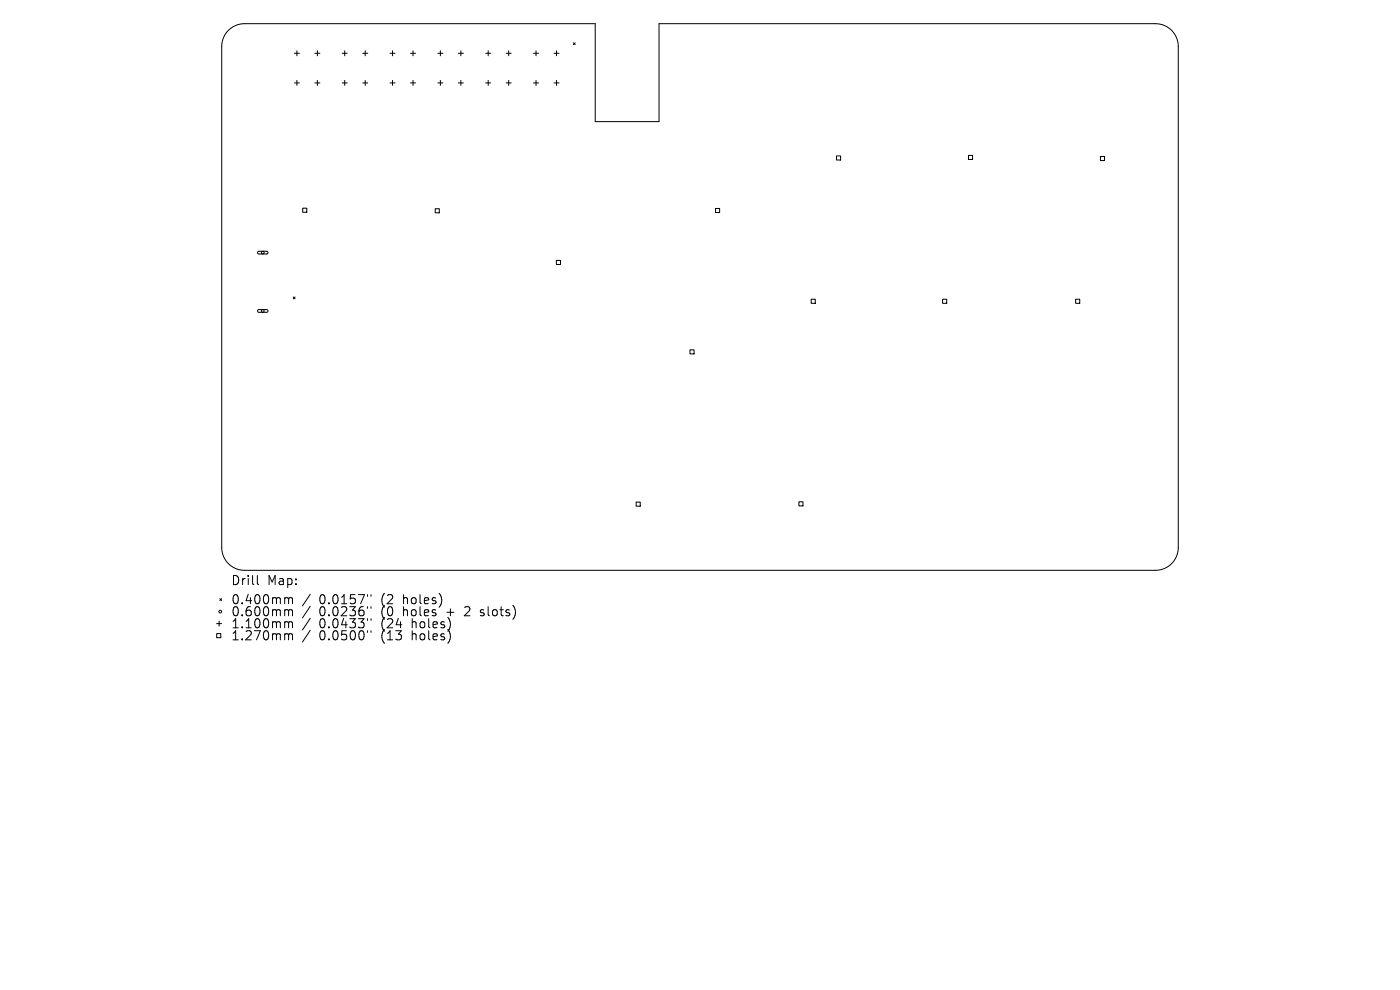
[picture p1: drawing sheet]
<svg xmlns="http://www.w3.org/2000/svg" width="297mm" height="210mm" viewBox="0 0 297 210" stroke-linecap="round" stroke-linejoin="round" font-family="sans-serif">
<defs><g id="words">
<g font-size="2.7">
<text x="48.9" y="124.4">Drill</text>
<text x="56.7" y="124.4">Map:</text>
<text x="48.9" y="128.4">0.400mm</text>
<text x="48.9" y="131">0.600mm</text>
<text x="67.7" y="128.4">0.0157&quot;</text>
<text x="67.7" y="131">0.0236&quot;</text>
<text x="81" y="128.4">(2</text>
<text x="81" y="131">(0</text>
<text x="85.8" y="128.4">holes)</text>
<text x="85.8" y="131">holes</text>
<text x="95.2" y="131">+</text>
<text x="99.3" y="131">2</text>
<text x="102.8" y="131">slots)</text>
<text x="48.9" y="133.5">1.100mm</text>
<text x="48.9" y="136.1">1.270mm</text>
<text x="67.7" y="133.5">0.0433&quot;</text>
<text x="67.7" y="136.1">0.0500&quot;</text>
<text x="81" y="133.5">(24</text>
<text x="81" y="136.1">(13</text>
<text x="87.6" y="133.5">holes)</text>
<text x="87.6" y="136.1">holes)</text>
</g>
</g></defs>
<g fill="none" stroke="#000" stroke-width=".21">
<path d="M48.5 6.4a4.8 4.8 0 0 1 3.4-1.4h74.4v20.8h13.5v-20.8h105.3a4.8 4.8 0 0 1 4.9 4.9v106.2a4.8 4.8 0 0 1-4.9 4.9h-193.2a4.8 4.8 0 0 1-4.9-4.9v-106.2a4.8 4.8 0 0 1 1.5-3.5zM62.5 11.3h1M62.5 17.6h1M63 10.8v1M63 17.1v1M66.8 11.3h1.1M66.8 17.6h1.1M67.3 10.8v1M67.3 17.1v1M72.6 11.3h1.1M72.6 17.6h1.1M73.1 10.8v1"/>
<path d="M73.1 17.1v1M76.9 11.3h1.1M76.9 17.6h1.1M77.5 10.8v1M77.5 17.1v1M82.7 11.3h1.1M82.7 17.6h1.1M83.3 10.8v1M83.3 17.1v1M87.1 11.3h1.1M87.1 17.6h1.1M87.6 10.8v1"/>
<path d="M87.6 17.1v1M92.9 11.3h1.1M92.9 17.6h1.1M93.4 10.8v1M93.4 17.1v1M97.2 11.3h1.1M97.2 17.6h1.1M97.8 10.8v1M97.8 17.1v1M103 11.3h1.1M103 17.6h1.1M103.6 10.8v1"/>
<path d="M103.6 17.1v1M107.4 11.3h1M107.4 17.6h1M107.9 10.8v1M107.9 17.1v1M113.2 11.3h1M113.2 17.6h1M113.7 10.8v1M113.7 17.1v1M117.5 11.3h1.1M117.5 17.6h1.1M118.1 10.8v1"/>
<path d="M118.1 17.1v1M121.6 9.1l.4 .4M122 9.1l-.4 .4M177.5 33.1h.8v.8h-.8zM205.5 33h.8v.8h-.8zM233.4 33.2h.9v.9h-.9zM54.7 53.4l1.9-.1 .3 .3-.3 .3h-1.7l-.2-.2zM64.2 44.2h.9v.8h-.9zM92.3 44.3h.9v.8h-.9zM118 55.2h.9v.9h-.9zM151.8 44.2h.9v.9h-.9zM54.7 65.8l1.9-.1 .3 .3-.3 .2h-1.7l-.2-.1z"/>
<path d="M62.2 63l.4 .4M62.6 63l-.4 .4M146.4 74.2h.8v.9h-.8zM172.1 63.5h.9v.8h-.9zM200 63.5h.8v.8h-.8zM228.2 63.5h.9v.8h-.9zM135 106.5h.8v.9h-.8zM169.5 106.4h.8v.9h-.8zM46 132.3h1M46 134.4h.8v.9h-.8zM46.5 131.8v1M46.6 127l.4 .4"/>
<path d="M47 127l-.4 .4M54.6 122.1v1.6l.3 .3M60.7 126.8l.4 .1 .1 .2M60.7 129.3l.4 .1 .1 .2M60.7 131.9h.2l.3 .3M60.7 134.4l.4 .1 .1 .2M61.2 127.1l.3-.3 .5 .1 .1 1.2M61.2 127.1v1M61.2 129.6v1M61.2 132.2v1M61.2 134.7v1M61.2 129.6l.3-.3 .5 .1 .1 1.2"/>
<path d="M61.2 132.2l.3-.3 .5 .1 .1 1.2M61.2 134.7l.3-.3 .5 .1 .1 1.2M65.8 126l-1.6 2.5M65.8 128.6l-1.6 2.5M65.8 131.2l-1.6 2.4M65.8 133.7l-1.6 2.5M78 126.1v.4M78 128.7v.4M78 131.2v.4M78 133.8v.4M78.7 126.1v.4M78.7 128.7v.4"/>
<path d="M78.7 131.2v.4M78.7 133.8v.4M101.9 130.5l.2 .1M102 129.4v.5"/>
<circle cx="55.7" cy="53.6" r=".29"/>
<circle cx="55.7" cy="66" r=".29"/>
<circle cx="46.7" cy="129.7" r=".29"/>
</g>
<use href="#words"/>
</svg>
